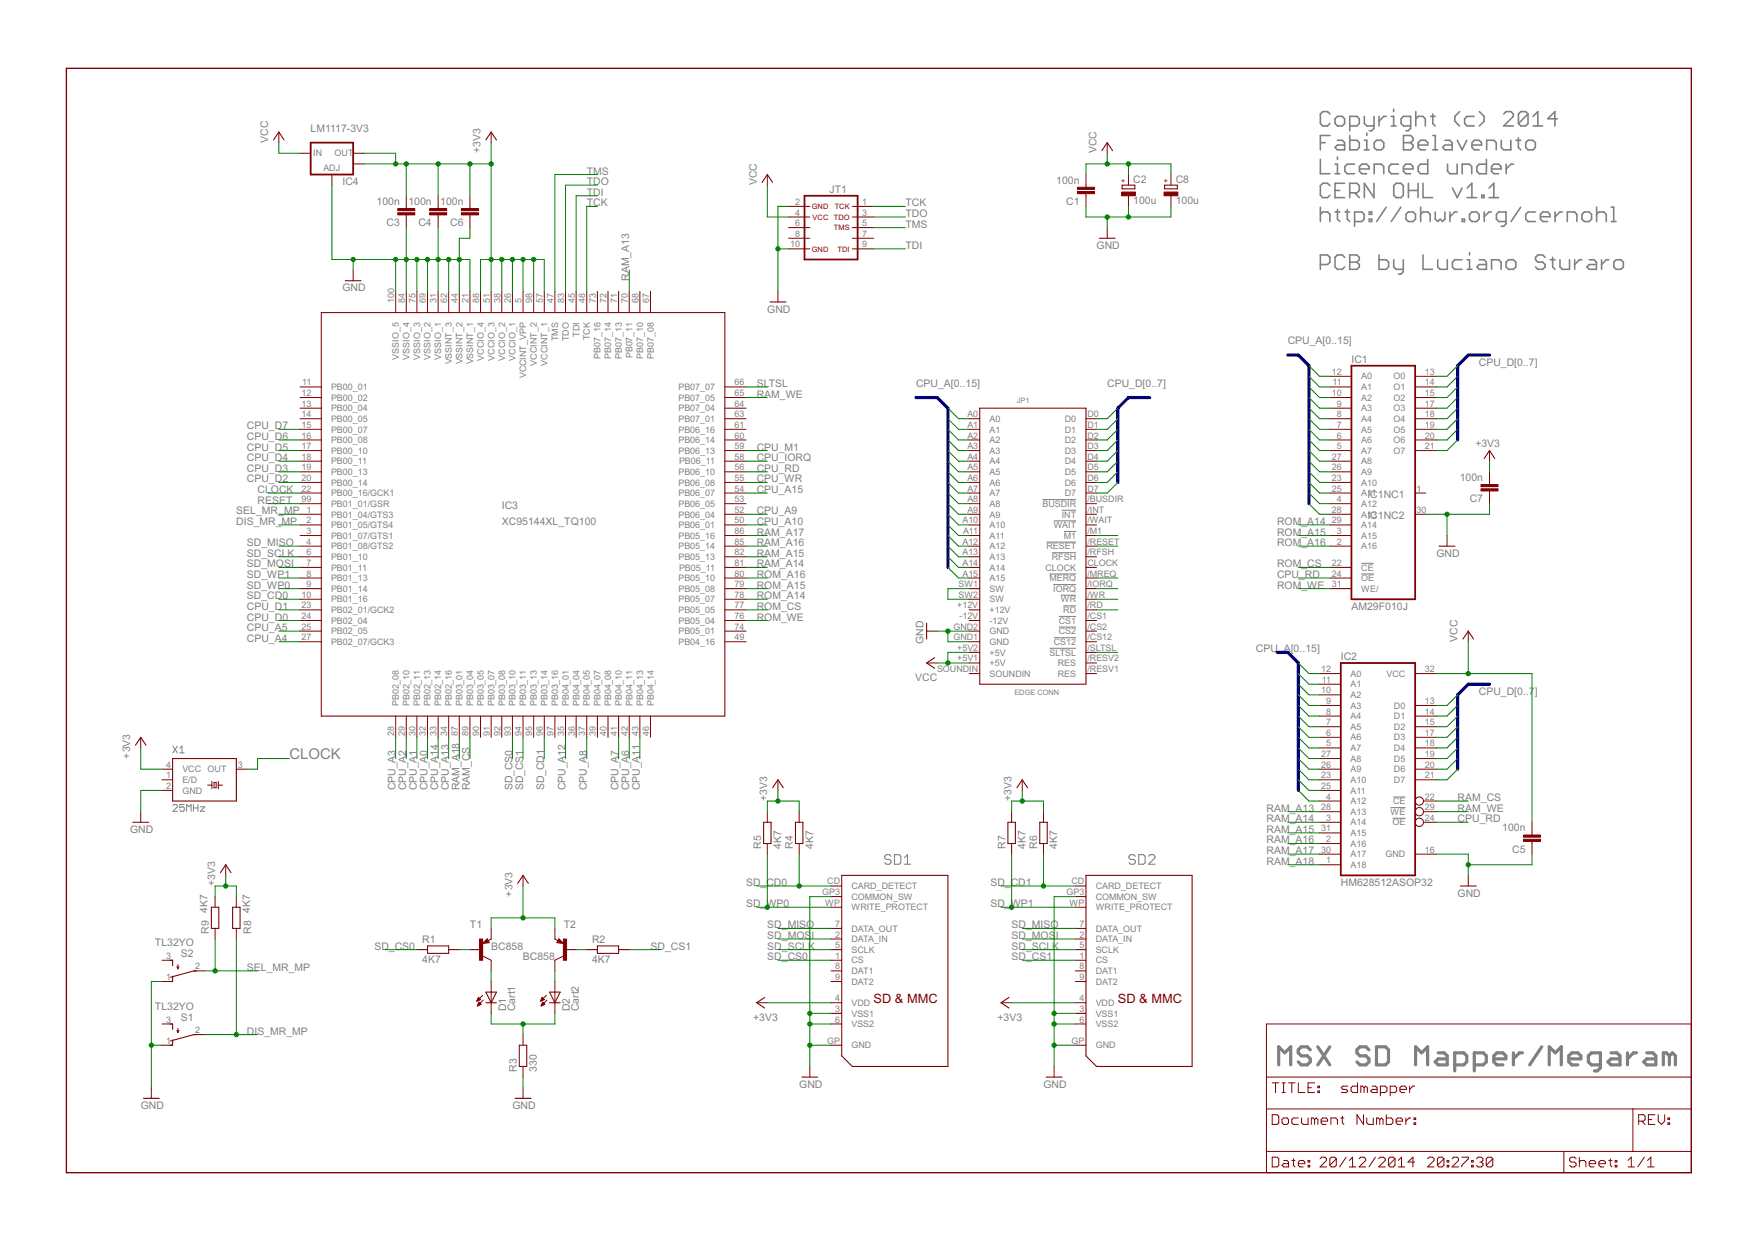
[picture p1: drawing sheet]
<svg xmlns="http://www.w3.org/2000/svg" width="420mm" height="297mm" viewBox="0 0 420 297" stroke-linecap="round" stroke-linejoin="round" font-family="sans-serif">
<defs><g id="words">
<text font-size="4" fill="#808080" x="69.2" y="181.4">CLOCK</text>
<g font-size="3.4" fill="#800000">
<text x="208.9" y="239.8">SD &amp; MMC</text>
<text x="267.3" y="239.8">SD &amp; MMC</text>
</g>
<g font-size="2.8" fill="#808080">
<text x="64.1" y="34.1" transform="rotate(-90 64.1 34.1)">VCC</text>
<text x="74.3" y="31.6">LM1117-3V3</text>
<text x="114.9" y="36.7" transform="rotate(-90 114.9 36.7)">+3V3</text>
<text x="140.3" y="41.7">TMS</text>
<text x="262.2" y="36.7" transform="rotate(-90 262.2 36.7)">VCC</text>
<text x="81.9" y="44.3">IC4</text>
<text x="140.3" y="46.8">TDI</text>
<text x="140.3" y="44.3">TDO</text>
<text x="181" y="44.3" transform="rotate(-90 181 44.3)">VCC</text>
<text x="198.4" y="46.1">JT1</text>
<text x="252.6" y="43.9">100n</text>
<text x="271" y="43.8">C2</text>
<text x="281.1" y="43.8">C8</text>
<text x="90" y="49">100n</text>
<text x="97.7" y="49">100n</text>
<text x="105.3" y="49">100n</text>
<text x="140.3" y="49.4">TCK</text>
<text x="216.5" y="49.4">TCK</text>
<text x="216.5" y="51.9">TDO</text>
<text x="255" y="49">C1</text>
<text x="271" y="48.9">100u</text>
<text x="281.1" y="48.9">100u</text>
<text x="92.4" y="54.1">C3</text>
<text x="100" y="54.1">C4</text>
<text x="107.7" y="54.1">C6</text>
<text x="216.5" y="54.4">TMS</text>
<text x="216.5" y="59.5">TDI</text>
<text x="262.2" y="59.5">GND</text>
<text x="81.9" y="69.7">GND</text>
<text x="150.5" y="67.1" transform="rotate(-90 150.5 67.1)">RAM_A13</text>
<text x="183.5" y="74.8">GND</text>
<text x="307.9" y="82.4">CPU_A[0..15]</text>
<text x="323.2" y="86.8">IC1</text>
<text x="353.7" y="87.5">CPU_D[0..7]</text>
<text x="181" y="92.5">SLTSL</text>
<text x="181" y="95.1">RAM_WE</text>
<text x="219.1" y="92.5">CPU_A[0..15]</text>
<text x="264.8" y="92.5">CPU_D[0..7]</text>
<text x="59" y="107.8">CPU_D5</text>
<text x="59" y="105.2">CPU_D6</text>
<text x="59" y="102.7">CPU_D7</text>
<text x="181" y="107.8">CPU_M1</text>
<text x="352.8" y="107">+3V3</text>
<text x="59" y="112.8">CPU_D3</text>
<text x="59" y="110.3">CPU_D4</text>
<text x="181" y="112.8">CPU_RD</text>
<text x="181" y="110.3">CPU_IORQ</text>
<text x="59" y="115.4">CPU_D2</text>
<text x="61.6" y="117.9">CLOCK</text>
<text x="181" y="117.9">CPU_A15</text>
<text x="181" y="115.4">CPU_WR</text>
<text x="327" y="119.1">IC1NC1</text>
<text x="349.1" y="115">100n</text>
<text x="56.5" y="125.5">DIS_MR_MP</text>
<text x="56.5" y="123">SEL_MR_MP</text>
<text x="61.6" y="120.5">RESET</text>
<text x="120" y="125.5">XC95144XL_TQ100</text>
<text x="120" y="121.7">IC3</text>
<text x="181" y="123">CPU_A9</text>
<text x="181" y="125.5">CPU_A10</text>
<text x="305.4" y="125.5">ROM_A14</text>
<text x="327" y="124.1">IC1NC2</text>
<text x="351.5" y="120.1">C7</text>
<text x="59" y="130.6">SD_MISO</text>
<text x="181" y="130.6">RAM_A16</text>
<text x="181" y="128.1">RAM_A17</text>
<text x="305.4" y="128.1">ROM_A15</text>
<text x="305.4" y="130.6">ROM_A16</text>
<text x="59" y="133.2">SD_SCLK</text>
<text x="59" y="135.7">SD_MOSI</text>
<text x="181" y="135.7">RAM_A14</text>
<text x="181" y="133.2">RAM_A15</text>
<text x="305.4" y="135.7">ROM_CS</text>
<text x="343.5" y="133.2">GND</text>
<text x="59" y="143.3">SD_CD0</text>
<text x="59" y="138.2">SD_WP1</text>
<text x="59" y="140.8">SD_WP0</text>
<text x="181" y="143.3">ROM_A14</text>
<text x="181" y="140.8">ROM_A15</text>
<text x="181" y="138.2">ROM_A16</text>
<text x="305.4" y="138.2">CPU_RD</text>
<text x="305.4" y="140.8">ROM_WE</text>
<text x="59" y="148.4">CPU_D0</text>
<text x="59" y="145.9">CPU_D1</text>
<text x="181" y="145.9">ROM_CS</text>
<text x="181" y="148.4">ROM_WE</text>
<text x="323.2" y="145.9">AM29F010J</text>
<text x="59" y="153.5">CPU_A4</text>
<text x="59" y="150.9">CPU_A5</text>
<text x="220.8" y="153.9" transform="rotate(-90 220.8 153.9)">GND</text>
<text x="348.6" y="153.5" transform="rotate(-90 348.6 153.5)">VCC</text>
<text x="300.3" y="156">CPU_A[0..15]</text>
<text x="320.6" y="157.9">IC2</text>
<text x="218.9" y="162.9">VCC</text>
<text x="353.7" y="166.2">CPU_D[0..7</text>
<text x="367" y="166.2">]</text>
<text x="31.1" y="181.4" transform="rotate(-90 31.1 181.4)">+3V3</text>
<text x="94.6" y="189" transform="rotate(-90 94.6 189)">CPU_A3</text>
<text x="97.1" y="189" transform="rotate(-90 97.1 189)">CPU_A2</text>
<text x="99.7" y="189" transform="rotate(-90 99.7 189)">CPU_A1</text>
<text x="102.2" y="189" transform="rotate(-90 102.2 189)">CPU_A0</text>
<text x="104.8" y="189" transform="rotate(-90 104.8 189)">CPU_A14</text>
<text x="107.3" y="189" transform="rotate(-90 107.3 189)">CPU_A13</text>
<text x="109.8" y="189" transform="rotate(-90 109.8 189)">RAM_A18</text>
<text x="112.4" y="189" transform="rotate(-90 112.4 189)">RAM_CS</text>
<text x="122.5" y="189" transform="rotate(-90 122.5 189)">SD_CS0</text>
<text x="125.1" y="189" transform="rotate(-90 125.1 189)">SD_CS1</text>
<text x="130.2" y="189" transform="rotate(-90 130.2 189)">SD_CD1</text>
<text x="135.2" y="189" transform="rotate(-90 135.2 189)">CPU_A12</text>
<text x="140.3" y="189" transform="rotate(-90 140.3 189)">CPU_A8</text>
<text x="147.9" y="189" transform="rotate(-90 147.9 189)">CPU_A7</text>
<text x="150.5" y="189" transform="rotate(-90 150.5 189)">CPU_A6</text>
<text x="153" y="189" transform="rotate(-90 153 189)">CPU_A11</text>
<text x="183.5" y="191.6" transform="rotate(-90 183.5 191.6)">+3V3</text>
<text x="241.9" y="191.6" transform="rotate(-90 241.9 191.6)">+3V3</text>
<text x="348.6" y="191.6">RAM_CS</text>
<text x="302.9" y="196.7">RAM_A14</text>
<text x="302.9" y="194.1">RAM_A13</text>
<text x="348.6" y="196.7">CPU_RD</text>
<text x="348.6" y="194.1">RAM_WE</text>
<text x="31.1" y="199.2">GND</text>
<text x="182" y="203" transform="rotate(-90 182 203)">R5</text>
<text x="186.8" y="203" transform="rotate(-90 186.8 203)">4K7</text>
<text x="189.6" y="203" transform="rotate(-90 189.6 203)">R4</text>
<text x="194.4" y="203" transform="rotate(-90 194.4 203)">4K7</text>
<text x="240.4" y="203" transform="rotate(-90 240.4 203)">R7</text>
<text x="245.2" y="203" transform="rotate(-90 245.2 203)">4K7</text>
<text x="248" y="203" transform="rotate(-90 248 203)">R6</text>
<text x="252.8" y="203" transform="rotate(-90 252.8 203)">4K7</text>
<text x="302.9" y="199.2">RAM_A15</text>
<text x="302.9" y="201.7">RAM_A16</text>
<text x="359.2" y="198.8">100n</text>
<text x="361.6" y="203.9">C5</text>
<text x="302.9" y="204.3">RAM_A17</text>
<text x="302.9" y="206.8">RAM_A18</text>
<text x="51.4" y="211.9" transform="rotate(-90 51.4 211.9)">+3V3</text>
<text x="122.5" y="214.4" transform="rotate(-90 122.5 214.4)">+3V3</text>
<text x="178.4" y="211.9">SD_CD0</text>
<text x="236.8" y="211.9">SD_CD1</text>
<text x="320.6" y="211.9">HM628512ASOP32</text>
<text x="348.6" y="214.4">GND</text>
<text x="49.7" y="218.2" transform="rotate(-90 49.7 218.2)">4K7</text>
<text x="59.8" y="218.2" transform="rotate(-90 59.8 218.2)">4K7</text>
<text x="178.4" y="217">SD_WP0</text>
<text x="236.8" y="217">SD_WP1</text>
<text x="37" y="226.4">TL32YO</text>
<text x="49.9" y="223.3" transform="rotate(-90 49.9 223.3)">R9</text>
<text x="60.1" y="223.3" transform="rotate(-90 60.1 223.3)">R8</text>
<text x="89.5" y="227.1">SD_CS0</text>
<text x="101" y="225.6">R1</text>
<text x="112.4" y="222">T1</text>
<text x="117.5" y="227.1">BC858</text>
<text x="134.8" y="222">T2</text>
<text x="141.6" y="225.6">R2</text>
<text x="155.6" y="227.1">SD_CS1</text>
<text x="183.5" y="227.1">SD_SCLK</text>
<text x="183.5" y="222">SD_MISO</text>
<text x="183.5" y="224.6">SD_MOS</text>
<text x="194.1" y="224.6">I</text>
<text x="241.9" y="227.1">SD_SCLK</text>
<text x="241.9" y="222">SD_MISO</text>
<text x="241.9" y="224.6">SD_MOS</text>
<text x="252.5" y="224.6">I</text>
<text x="43.3" y="228.9">S2</text>
<text x="59" y="232.2">SEL_MR_MP</text>
<text x="101" y="230.4">4K7</text>
<text x="125" y="229.7">BC858</text>
<text x="141.6" y="230.4">4K7</text>
<text x="183.5" y="229.7">SD_CS0</text>
<text x="241.9" y="229.7">SD_CS1</text>
<text x="37" y="241.6">TL32YO</text>
<text x="43.3" y="244.1">S1</text>
<text x="121" y="241.9" transform="rotate(-90 121 241.9)">D1</text>
<text x="123.2" y="241.9" transform="rotate(-90 123.2 241.9)">Cart1</text>
<text x="136.3" y="241.9" transform="rotate(-90 136.3 241.9)">D2</text>
<text x="138.4" y="241.9" transform="rotate(-90 138.4 241.9)">Cart2</text>
<text x="180.1" y="244.1">+3V3</text>
<text x="238.5" y="244.1">+3V3</text>
<text x="59" y="247.4">DIS_MR_MP</text>
<text x="123.6" y="256.3" transform="rotate(-90 123.6 256.3)">R3</text>
<text x="128.4" y="256.3" transform="rotate(-90 128.4 256.3)">330</text>
<text x="191.1" y="260.1">GND</text>
<text x="249.5" y="260.1">GND</text>
<text x="33.7" y="265.2">GND</text>
<text x="122.5" y="265.2">GND</text>
</g>
<g font-size="2.4" fill="#808080">
<text x="74.9" y="37.3">IN</text>
<text x="77.3" y="41">ADJ</text>
<text x="80" y="37.3">OUT</text>
<text x="190.1" y="51.5">4</text>
<text x="190.1" y="49">2</text>
<text x="206.1" y="51.5">3</text>
<text x="206.1" y="49">1</text>
<text x="188.9" y="59.2">10</text>
<text x="190.1" y="56.6">8</text>
<text x="190.1" y="54.1">6</text>
<text x="206.1" y="59.2">9</text>
<text x="206.1" y="56.6">7</text>
<text x="206.1" y="54.1">5</text>
<text x="94.3" y="72.4" transform="rotate(-90 94.3 72.4)">100</text>
<text x="96.8" y="72.4" transform="rotate(-90 96.8 72.4)">84</text>
<text x="99.3" y="72.4" transform="rotate(-90 99.3 72.4)">75</text>
<text x="101.9" y="72.4" transform="rotate(-90 101.9 72.4)">69</text>
<text x="104.4" y="72.4" transform="rotate(-90 104.4 72.4)">31</text>
<text x="106.9" y="72.4" transform="rotate(-90 106.9 72.4)">62</text>
<text x="109.5" y="72.4" transform="rotate(-90 109.5 72.4)">44</text>
<text x="112" y="72.4" transform="rotate(-90 112 72.4)">21</text>
<text x="114.6" y="72.4" transform="rotate(-90 114.6 72.4)">88</text>
<text x="117.1" y="72.4" transform="rotate(-90 117.1 72.4)">51</text>
<text x="119.6" y="72.4" transform="rotate(-90 119.6 72.4)">38</text>
<text x="122.2" y="72.4" transform="rotate(-90 122.2 72.4)">26</text>
<text x="124.7" y="72.4" transform="rotate(-90 124.7 72.4)">5</text>
<text x="127.3" y="72.4" transform="rotate(-90 127.3 72.4)">98</text>
<text x="129.8" y="72.4" transform="rotate(-90 129.8 72.4)">57</text>
<text x="132.3" y="72.4" transform="rotate(-90 132.3 72.4)">47</text>
<text x="134.9" y="72.4" transform="rotate(-90 134.9 72.4)">83</text>
<text x="137.4" y="72.4" transform="rotate(-90 137.4 72.4)">45</text>
<text x="140" y="72.4" transform="rotate(-90 140 72.4)">48</text>
<text x="142.5" y="72.4" transform="rotate(-90 142.5 72.4)">73</text>
<text x="145" y="72.4" transform="rotate(-90 145 72.4)">72</text>
<text x="147.6" y="72.4" transform="rotate(-90 147.6 72.4)">71</text>
<text x="150.1" y="72.4" transform="rotate(-90 150.1 72.4)">70</text>
<text x="152.7" y="72.4" transform="rotate(-90 152.7 72.4)">68</text>
<text x="155.2" y="72.4" transform="rotate(-90 155.2 72.4)">67</text>
<text x="133.5" y="81.6" transform="rotate(-90 133.5 81.6)">TMS</text>
<text x="136" y="81.6" transform="rotate(-90 136 81.6)">TDO</text>
<text x="138.5" y="80.5" transform="rotate(-90 138.5 80.5)">TDI</text>
<text x="141.1" y="81.4" transform="rotate(-90 141.1 81.4)">TCK</text>
<text x="95.4" y="86" transform="rotate(-90 95.4 86)">VSSIO_5</text>
<text x="97.9" y="86" transform="rotate(-90 97.9 86)">VSSIO_4</text>
<text x="100.4" y="86" transform="rotate(-90 100.4 86)">VSSIO_3</text>
<text x="103" y="86" transform="rotate(-90 103 86)">VSSIO_2</text>
<text x="105.5" y="86" transform="rotate(-90 105.5 86)">VSSIO_1</text>
<text x="108.1" y="87.2" transform="rotate(-90 108.1 87.2)">VSSINT_3</text>
<text x="110.6" y="87.2" transform="rotate(-90 110.6 87.2)">VSSINT_2</text>
<text x="113.1" y="87.2" transform="rotate(-90 113.1 87.2)">VSSINT_1</text>
<text x="115.7" y="86.2" transform="rotate(-90 115.7 86.2)">VCCIO_4</text>
<text x="118.2" y="86.2" transform="rotate(-90 118.2 86.2)">VCCIO_3</text>
<text x="120.8" y="86.2" transform="rotate(-90 120.8 86.2)">VCCIO_2</text>
<text x="123.3" y="86.2" transform="rotate(-90 123.3 86.2)">VCCIO_1</text>
<text x="128.4" y="87.4" transform="rotate(-90 128.4 87.4)">VCCINT_2</text>
<text x="130.9" y="87.4" transform="rotate(-90 130.9 87.4)">VCCINT_1</text>
<text x="143.6" y="85.9" transform="rotate(-90 143.6 85.9)">PB07_16</text>
<text x="146.2" y="85.9" transform="rotate(-90 146.2 85.9)">PB07_14</text>
<text x="148.7" y="85.9" transform="rotate(-90 148.7 85.9)">PB07_13</text>
<text x="151.2" y="85.7" transform="rotate(-90 151.2 85.7)">PB07_11</text>
<text x="153.8" y="85.9" transform="rotate(-90 153.8 85.9)">PB07_10</text>
<text x="156.3" y="85.9" transform="rotate(-90 156.3 85.9)">PB07_08</text>
<text x="318.5" y="89.6">12</text>
<text x="340.8" y="89.6">13</text>
<text x="72.1" y="94.7">12</text>
<text x="72.3" y="92.2">11</text>
<text x="79.2" y="93.3">PB00_01</text>
<text x="79.2" y="95.8">PB00_02</text>
<text x="125.8" y="90.5" transform="rotate(-90 125.8 90.5)">VCCINT_VPP</text>
<text x="162.2" y="95.8">PB07_05</text>
<text x="162.2" y="93.3">PB07_07</text>
<text x="175.7" y="94.7">65</text>
<text x="175.7" y="92.2">66</text>
<text x="318.5" y="94.7">10</text>
<text x="318.6" y="92.2">11</text>
<text x="325.5" y="95.8">A2</text>
<text x="325.5" y="93.3">A1</text>
<text x="325.5" y="90.8">A0</text>
<text x="333.2" y="90.8">O0</text>
<text x="333.2" y="93.3">O1</text>
<text x="333.2" y="95.8">O2</text>
<text x="340.8" y="92.2">14</text>
<text x="340.8" y="94.7">15</text>
<text x="72.1" y="97.3">13</text>
<text x="72.1" y="99.8">14</text>
<text x="79.2" y="98.4">PB00_04</text>
<text x="79.2" y="100.9">PB00_05</text>
<text x="162.2" y="100.9">PB07_01</text>
<text x="162.2" y="98.4">PB07_04</text>
<text x="175.7" y="99.8">63</text>
<text x="175.7" y="97.3">64</text>
<text x="231.3" y="99.8">A0</text>
<text x="236.6" y="100.9">A0</text>
<text x="254.6" y="100.9">D0</text>
<text x="260" y="99.8">D0</text>
<text x="319.7" y="99.8">8</text>
<text x="319.7" y="97.3">9</text>
<text x="325.5" y="100.9">A4</text>
<text x="325.5" y="98.4">A3</text>
<text x="333.2" y="98.4">O3</text>
<text x="333.2" y="100.9">O4</text>
<text x="340.8" y="97.3">17</text>
<text x="340.8" y="99.8">18</text>
<text x="72.1" y="102.3">15</text>
<text x="72.1" y="104.9">16</text>
<text x="72.1" y="107.4">17</text>
<text x="79.2" y="103.5">PB00_07</text>
<text x="79.2" y="106">PB00_08</text>
<text x="162.2" y="106">PB06_14</text>
<text x="162.2" y="103.5">PB06_16</text>
<text x="175.7" y="107.4">59</text>
<text x="175.7" y="104.9">60</text>
<text x="175.7" y="102.3">61</text>
<text x="231.3" y="102.3">A1</text>
<text x="231.3" y="107.4">A3</text>
<text x="231.3" y="104.9">A2</text>
<text x="236.6" y="103.5">A1</text>
<text x="236.6" y="106">A2</text>
<text x="254.6" y="103.5">D1</text>
<text x="254.6" y="106">D2</text>
<text x="260" y="102.3">D1</text>
<text x="260" y="107.4">D3</text>
<text x="260" y="104.9">D2</text>
<text x="319.7" y="107.4">5</text>
<text x="319.7" y="104.9">6</text>
<text x="319.7" y="102.3">7</text>
<text x="325.5" y="106">A6</text>
<text x="325.5" y="103.5">A5</text>
<text x="333.2" y="103.5">O5</text>
<text x="333.2" y="106">O6</text>
<text x="340.8" y="102.3">19</text>
<text x="340.8" y="104.9">20</text>
<text x="340.8" y="107.4">21</text>
<text x="72.1" y="110">18</text>
<text x="72.1" y="112.5">19</text>
<text x="79.2" y="108.5">PB00_10</text>
<text x="79.2" y="111.1">PB00_11</text>
<text x="79.2" y="113.6">PB00_13</text>
<text x="162.2" y="113.6">PB06_10</text>
<text x="162.2" y="108.5">PB06_13</text>
<text x="162.4" y="111.1">PB06_11</text>
<text x="175.7" y="112.5">56</text>
<text x="175.7" y="110">58</text>
<text x="231.3" y="112.5">A5</text>
<text x="231.3" y="110">A4</text>
<text x="236.6" y="108.5">A3</text>
<text x="236.6" y="113.6">A5</text>
<text x="236.6" y="111.1">A4</text>
<text x="254.6" y="108.5">D3</text>
<text x="254.6" y="113.6">D5</text>
<text x="254.6" y="111.1">D4</text>
<text x="260" y="112.5">D5</text>
<text x="260" y="110">D4</text>
<text x="318.5" y="112.5">26</text>
<text x="318.5" y="110">27</text>
<text x="325.5" y="108.5">A7</text>
<text x="325.5" y="113.6">A9</text>
<text x="325.5" y="111.1">A8</text>
<text x="333.2" y="108.5">O7</text>
<text x="72.1" y="115">20</text>
<text x="72.1" y="117.6">22</text>
<text x="79.2" y="116.1">PB00_14</text>
<text x="79.2" y="118.7">PB00_16/GCK1</text>
<text x="162.2" y="118.7">PB06_07</text>
<text x="162.2" y="116.1">PB06_08</text>
<text x="175.7" y="117.6">54</text>
<text x="175.7" y="115">55</text>
<text x="231.3" y="117.6">A7</text>
<text x="231.3" y="115">A6</text>
<text x="236.6" y="118.7">A7</text>
<text x="236.6" y="116.1">A6</text>
<text x="254.6" y="118.7">D7</text>
<text x="254.6" y="116.1">D6</text>
<text x="260" y="117.6">D7</text>
<text x="260" y="115">D6</text>
<text x="318.5" y="115">23</text>
<text x="318.5" y="117.6">25</text>
<text x="325.5" y="116.1">A10</text>
<text x="325.5" y="118.7">A11</text>
<text x="338.8" y="117.6">1</text>
<text x="72.1" y="120.1">99</text>
<text x="73.3" y="122.7">1</text>
<text x="73.3" y="125.2">2</text>
<text x="79.2" y="121.2">PB01_01/GSR</text>
<text x="79.2" y="123.8">PB01_04/GTS3</text>
<text x="162.2" y="123.8">PB06_04</text>
<text x="162.2" y="121.2">PB06_05</text>
<text x="175.7" y="125.2">50</text>
<text x="175.7" y="122.7">52</text>
<text x="175.7" y="120.1">53</text>
<text x="230.1" y="125.2">A10</text>
<text x="231.3" y="122.7">A9</text>
<text x="231.3" y="120.1">A8</text>
<text x="236.6" y="123.8">A9</text>
<text x="236.6" y="121.2">A8</text>
<text x="249.3" y="121.2">BUSDIR</text>
<text x="253.9" y="123.8">INT</text>
<text x="260" y="125.2">/WAIT</text>
<text x="260" y="122.7">/INT</text>
<text x="260" y="120.1">/BUSDIR</text>
<text x="318.5" y="122.7">28</text>
<text x="318.5" y="125.2">29</text>
<text x="319.7" y="120.1">4</text>
<text x="325.5" y="121.2">A12</text>
<text x="325.5" y="123.8">A13</text>
<text x="338.8" y="122.7">30</text>
<text x="73.3" y="127.7">3</text>
<text x="73.3" y="130.3">4</text>
<text x="79.2" y="126.3">PB01_05/GTS4</text>
<text x="79.2" y="128.8">PB01_07/GTS1</text>
<text x="79.2" y="131.4">PB01_08/GTS2</text>
<text x="162.2" y="131.4">PB05_14</text>
<text x="162.2" y="128.8">PB05_16</text>
<text x="162.2" y="126.3">PB06_01</text>
<text x="175.7" y="130.3">85</text>
<text x="175.7" y="127.7">86</text>
<text x="230.1" y="130.3">A12</text>
<text x="230.3" y="127.7">A11</text>
<text x="236.6" y="128.8">A11</text>
<text x="236.6" y="126.3">A10</text>
<text x="236.6" y="131.4">A12</text>
<text x="250.2" y="131.4">RESET</text>
<text x="252" y="126.3">WAIT</text>
<text x="254.4" y="128.8">M1</text>
<text x="260" y="127.7">/M1</text>
<text x="260" y="130.3">/RESET</text>
<text x="319.7" y="127.7">3</text>
<text x="319.7" y="130.3">2</text>
<text x="325.5" y="126.3">A14</text>
<text x="325.5" y="128.8">A15</text>
<text x="325.5" y="131.4">A16</text>
<text x="73.3" y="132.8">6</text>
<text x="73.3" y="135.3">7</text>
<text x="73.3" y="137.9">8</text>
<text x="79.2" y="133.9">PB01_10</text>
<text x="79.2" y="136.5">PB01_11</text>
<text x="162.2" y="133.9">PB05_13</text>
<text x="162.4" y="136.5">PB05_11</text>
<text x="175.7" y="137.9">80</text>
<text x="175.7" y="135.3">81</text>
<text x="175.7" y="132.8">82</text>
<text x="230.1" y="137.9">A15</text>
<text x="230.1" y="135.3">A14</text>
<text x="230.1" y="132.8">A13</text>
<text x="236.6" y="136.5">A14</text>
<text x="236.6" y="133.9">A13</text>
<text x="250" y="136.5">CLOCK</text>
<text x="251.5" y="133.9">RFSH</text>
<text x="260" y="132.8">/RFSH</text>
<text x="260" y="137.9">/MREQ</text>
<text x="260" y="135.3">CLOCK</text>
<text x="318.5" y="135.3">22</text>
<text x="318.5" y="137.9">24</text>
<text x="325.5" y="136.5">CE</text>
<text x="72.1" y="143">10</text>
<text x="73.3" y="140.4">9</text>
<text x="79.2" y="139">PB01_13</text>
<text x="79.2" y="141.5">PB01_14</text>
<text x="162.2" y="141.5">PB05_08</text>
<text x="162.2" y="139">PB05_10</text>
<text x="175.7" y="143">78</text>
<text x="175.7" y="140.4">79</text>
<text x="229.2" y="140.4">SW1</text>
<text x="229.2" y="143">SW2</text>
<text x="236.6" y="139">A15</text>
<text x="236.6" y="141.5">SW</text>
<text x="251" y="139">MERQ</text>
<text x="251.9" y="141.5">IORQ</text>
<text x="260" y="140.4">/IORQ</text>
<text x="260" y="143">/WR</text>
<text x="318.5" y="140.4">31</text>
<text x="325.5" y="141.5">WE/</text>
<text x="325.5" y="139">OE</text>
<text x="72.1" y="145.5">23</text>
<text x="72.1" y="148">24</text>
<text x="79.2" y="144.1">PB01_16</text>
<text x="79.2" y="146.6">PB02_01/GCK2</text>
<text x="79.2" y="149.2">PB02_04</text>
<text x="162.2" y="149.2">PB05_04</text>
<text x="162.2" y="146.6">PB05_05</text>
<text x="162.2" y="144.1">PB05_07</text>
<text x="175.7" y="148">76</text>
<text x="175.7" y="145.5">77</text>
<text x="228.9" y="145.5">+12V</text>
<text x="229.4" y="148">-12V</text>
<text x="236.6" y="144.1">SW</text>
<text x="236.6" y="146.6">+12V</text>
<text x="236.6" y="149.2">-12V</text>
<text x="253.2" y="149.2">CS1</text>
<text x="253.7" y="144.1">WR</text>
<text x="254.3" y="146.6">RD</text>
<text x="260" y="148">/CS1</text>
<text x="260" y="145.5">/RD</text>
<text x="72.1" y="150.6">25</text>
<text x="72.1" y="153.1">27</text>
<text x="79.2" y="151.7">PB02_05</text>
<text x="79.2" y="154.2">PB02_07/GCK3</text>
<text x="162.2" y="154.2">PB04_16</text>
<text x="162.2" y="151.7">PB05_01</text>
<text x="175.7" y="153.1">49</text>
<text x="175.7" y="150.6">74</text>
<text x="228" y="150.6">GND2</text>
<text x="228" y="153.1">GND1</text>
<text x="228.9" y="155.7">+5V2</text>
<text x="236.6" y="151.7">GND</text>
<text x="236.6" y="154.2">GND</text>
<text x="252" y="154.2">CS12</text>
<text x="253.2" y="151.7">CS2</text>
<text x="260" y="150.6">/CS2</text>
<text x="260" y="153.1">/CS12</text>
<text x="260" y="155.7">/SLTSL</text>
<text x="224.1" y="160.7">SOUNDIN</text>
<text x="228.9" y="158.2">+5V1</text>
<text x="236.6" y="156.8">+5V</text>
<text x="236.6" y="159.3">+5V</text>
<text x="236.6" y="161.9">SOUNDIN</text>
<text x="251" y="156.8">SLTSL</text>
<text x="253" y="159.3">RES</text>
<text x="253" y="161.9">RES</text>
<text x="260" y="158.2">/RESV2</text>
<text x="260" y="160.7">/RESV1</text>
<text x="315.9" y="160.7">12</text>
<text x="323" y="161.9">A0</text>
<text x="331.6" y="161.9">VCC</text>
<text x="340.8" y="160.7">32</text>
<text x="315.9" y="165.8">10</text>
<text x="316.1" y="163.3">11</text>
<text x="323" y="164.4">A1</text>
<text x="323" y="166.9">A2</text>
<text x="95.4" y="168.9" transform="rotate(-90 95.4 168.9)">PB02_08</text>
<text x="97.9" y="168.9" transform="rotate(-90 97.9 168.9)">PB02_10</text>
<text x="100.4" y="168.9" transform="rotate(-90 100.4 168.9)">PB02_11</text>
<text x="103" y="168.9" transform="rotate(-90 103 168.9)">PB02_13</text>
<text x="105.5" y="168.9" transform="rotate(-90 105.5 168.9)">PB02_14</text>
<text x="108.1" y="168.9" transform="rotate(-90 108.1 168.9)">PB02_16</text>
<text x="110.6" y="168.9" transform="rotate(-90 110.6 168.9)">PB03_01</text>
<text x="113.1" y="168.9" transform="rotate(-90 113.1 168.9)">PB03_04</text>
<text x="115.7" y="168.9" transform="rotate(-90 115.7 168.9)">PB03_05</text>
<text x="118.2" y="168.9" transform="rotate(-90 118.2 168.9)">PB03_07</text>
<text x="120.8" y="168.9" transform="rotate(-90 120.8 168.9)">PB03_08</text>
<text x="123.3" y="168.9" transform="rotate(-90 123.3 168.9)">PB03_10</text>
<text x="125.8" y="168.9" transform="rotate(-90 125.8 168.9)">PB03_11</text>
<text x="128.4" y="168.9" transform="rotate(-90 128.4 168.9)">PB03_13</text>
<text x="130.9" y="168.9" transform="rotate(-90 130.9 168.9)">PB03_14</text>
<text x="133.5" y="168.9" transform="rotate(-90 133.5 168.9)">PB03_16</text>
<text x="136" y="168.9" transform="rotate(-90 136 168.9)">PB04_01</text>
<text x="138.5" y="168.9" transform="rotate(-90 138.5 168.9)">PB04_04</text>
<text x="141.1" y="168.9" transform="rotate(-90 141.1 168.9)">PB04_05</text>
<text x="143.6" y="168.9" transform="rotate(-90 143.6 168.9)">PB04_07</text>
<text x="146.2" y="168.9" transform="rotate(-90 146.2 168.9)">PB04_08</text>
<text x="148.7" y="168.9" transform="rotate(-90 148.7 168.9)">PB04_10</text>
<text x="151.2" y="168.9" transform="rotate(-90 151.2 168.9)">PB04_11</text>
<text x="153.8" y="168.9" transform="rotate(-90 153.8 168.9)">PB04_13</text>
<text x="156.3" y="168.9" transform="rotate(-90 156.3 168.9)">PB04_14</text>
<text x="317.1" y="168.4">9</text>
<text x="317.1" y="170.9">8</text>
<text x="317.1" y="173.4">7</text>
<text x="323" y="169.5">A3</text>
<text x="323" y="172">A4</text>
<text x="333.3" y="169.5">D0</text>
<text x="333.3" y="172">D1</text>
<text x="340.8" y="168.4">13</text>
<text x="340.8" y="170.9">14</text>
<text x="340.8" y="173.4">15</text>
<text x="94.3" y="176" transform="rotate(-90 94.3 176)">28</text>
<text x="96.8" y="176" transform="rotate(-90 96.8 176)">29</text>
<text x="99.3" y="176" transform="rotate(-90 99.3 176)">30</text>
<text x="101.9" y="176" transform="rotate(-90 101.9 176)">32</text>
<text x="104.4" y="176" transform="rotate(-90 104.4 176)">33</text>
<text x="106.9" y="176" transform="rotate(-90 106.9 176)">34</text>
<text x="109.5" y="176" transform="rotate(-90 109.5 176)">87</text>
<text x="112" y="176" transform="rotate(-90 112 176)">89</text>
<text x="114.6" y="176" transform="rotate(-90 114.6 176)">90</text>
<text x="117.1" y="176" transform="rotate(-90 117.1 176)">91</text>
<text x="119.6" y="176" transform="rotate(-90 119.6 176)">92</text>
<text x="122.2" y="176" transform="rotate(-90 122.2 176)">93</text>
<text x="124.7" y="176" transform="rotate(-90 124.7 176)">94</text>
<text x="127.3" y="176" transform="rotate(-90 127.3 176)">95</text>
<text x="129.8" y="176" transform="rotate(-90 129.8 176)">96</text>
<text x="132.3" y="176" transform="rotate(-90 132.3 176)">97</text>
<text x="134.9" y="176" transform="rotate(-90 134.9 176)">35</text>
<text x="137.4" y="176" transform="rotate(-90 137.4 176)">36</text>
<text x="140" y="176" transform="rotate(-90 140 176)">37</text>
<text x="142.5" y="176" transform="rotate(-90 142.5 176)">39</text>
<text x="145" y="176" transform="rotate(-90 145 176)">40</text>
<text x="147.6" y="176" transform="rotate(-90 147.6 176)">41</text>
<text x="150.1" y="176" transform="rotate(-90 150.1 176)">42</text>
<text x="152.7" y="176" transform="rotate(-90 152.7 176)">43</text>
<text x="155.2" y="176" transform="rotate(-90 155.2 176)">46</text>
<text x="317.1" y="176">6</text>
<text x="317.1" y="178.5">5</text>
<text x="323" y="174.6">A5</text>
<text x="323" y="177.1">A6</text>
<text x="323" y="179.6">A7</text>
<text x="333.3" y="174.6">D2</text>
<text x="333.3" y="177.1">D3</text>
<text x="333.3" y="179.6">D4</text>
<text x="340.8" y="176">17</text>
<text x="340.8" y="178.5">18</text>
<text x="39.7" y="183.6">4</text>
<text x="43.6" y="184.7">VCC OUT</text>
<text x="56.9" y="183.6">3</text>
<text x="315.9" y="181.1">27</text>
<text x="315.9" y="183.6">26</text>
<text x="323" y="182.2">A8</text>
<text x="323" y="184.7">A9</text>
<text x="333.3" y="182.2">D5</text>
<text x="333.3" y="184.7">D6</text>
<text x="340.8" y="181.1">19</text>
<text x="340.8" y="183.6">20</text>
<text x="39.7" y="186.1">1</text>
<text x="39.7" y="188.7">2</text>
<text x="43.6" y="187.3">E/D</text>
<text x="43.6" y="189.8">GND</text>
<text x="315.9" y="186.1">23</text>
<text x="315.9" y="188.7">25</text>
<text x="317.1" y="191.2">4</text>
<text x="323" y="187.3">A10</text>
<text x="323" y="189.8">A11</text>
<text x="333.3" y="187.3">D7</text>
<text x="340.8" y="186.1">21</text>
<text x="340.8" y="191.2">22</text>
<text x="315.9" y="193.8">28</text>
<text x="317.1" y="196.3">3</text>
<text x="323" y="192.3">A12</text>
<text x="323" y="194.9">A13</text>
<text x="323" y="197.4">A14</text>
<text x="332.5" y="194.9">WE</text>
<text x="333" y="197.4">OE</text>
<text x="333.1" y="192.3">CE</text>
<text x="340.8" y="193.8">29</text>
<text x="340.8" y="196.3">24</text>
<text x="315.9" y="198.8">31</text>
<text x="315.9" y="203.9">30</text>
<text x="317.1" y="201.4">2</text>
<text x="323" y="200">A15</text>
<text x="323" y="202.5">A16</text>
<text x="340.8" y="203.9">16</text>
<text x="317.1" y="206.5">1</text>
<text x="323" y="205">A17</text>
<text x="323" y="207.6">A18</text>
<text x="331.3" y="205">GND</text>
<text x="196.6" y="214.1">GP3</text>
<text x="197.8" y="211.5">CD</text>
<text x="203.6" y="212.7">CARD_DETECT</text>
<text x="203.6" y="215.2">COMMON_SW</text>
<text x="255.1" y="214.1">GP3</text>
<text x="256.2" y="211.5">CD</text>
<text x="262" y="212.7">CARD_DETECT</text>
<text x="262" y="215.2">COMMON_SW</text>
<text x="197.4" y="216.6">WP</text>
<text x="199.7" y="221.7">7</text>
<text x="203.6" y="217.7">WRITE_PROTECT</text>
<text x="255.8" y="216.6">WP</text>
<text x="258.1" y="221.7">7</text>
<text x="262" y="217.7">WRITE_PROTECT</text>
<text x="199.7" y="224.2">2</text>
<text x="199.7" y="226.8">5</text>
<text x="203.6" y="225.3">DATA_IN</text>
<text x="203.6" y="227.9">SCLK</text>
<text x="203.6" y="222.8">DATA_OUT</text>
<text x="258.1" y="224.2">2</text>
<text x="258.1" y="226.8">5</text>
<text x="262" y="225.3">DATA_IN</text>
<text x="262" y="227.9">SCLK</text>
<text x="262" y="222.8">DATA_OUT</text>
<text x="39.7" y="229.3">3</text>
<text x="46.7" y="231.9">2</text>
<text x="199.7" y="229.3">1</text>
<text x="199.7" y="231.9">8</text>
<text x="203.6" y="230.4">CS</text>
<text x="203.6" y="233">DAT1</text>
<text x="258.1" y="229.3">1</text>
<text x="258.1" y="231.9">8</text>
<text x="262" y="230.4">CS</text>
<text x="262" y="233">DAT1</text>
<text x="39.7" y="234.4">1</text>
<text x="199.7" y="239.5">4</text>
<text x="199.7" y="234.4">9</text>
<text x="203.6" y="235.5">DAT2</text>
<text x="258.1" y="239.5">4</text>
<text x="258.1" y="234.4">9</text>
<text x="262" y="235.5">DAT2</text>
<text x="39.7" y="244.5">3</text>
<text x="199.7" y="242">3</text>
<text x="199.7" y="244.5">6</text>
<text x="203.6" y="243.1">VSS1</text>
<text x="203.6" y="240.6">VDD</text>
<text x="203.6" y="245.7">VSS2</text>
<text x="258.1" y="242">3</text>
<text x="258.1" y="244.5">6</text>
<text x="262" y="243.1">VSS1</text>
<text x="262" y="240.6">VDD</text>
<text x="262" y="245.7">VSS2</text>
<text x="39.7" y="249.6">1</text>
<text x="46.7" y="247.1">2</text>
<text x="197.8" y="249.6">GP</text>
<text x="203.6" y="250.7">GND</text>
<text x="256.2" y="249.6">GP</text>
<text x="262" y="250.7">GND</text>
</g>
<g font-size="2" fill="#800000">
<text x="269.3" y="43.9" transform="rotate(-90 269.3 43.9)">+</text>
<text x="279.4" y="43.9" transform="rotate(-90 279.4 43.9)">+</text>
<text x="194.1" y="50">GND</text>
<text x="194.3" y="52.5">VCC TDO</text>
<text x="199.6" y="50">TCK</text>
<text x="199.4" y="55.1">TMS</text>
<text x="194.1" y="60.2">GND</text>
<text x="200.3" y="60.2">TDI</text>
</g>
<g font-size="2" fill="#808080">
<text x="243.2" y="96.3">JP1</text>
<text x="242.6" y="166.2">EDGE CONN</text>
</g>
</g></defs>
<g fill="none" stroke="#808080" stroke-width=".76">
<path d="M305.8 254.7v-4.3l1.4 1.4 1.5-1.4v4.3M313.3 251.1l-.7-.7h-1.4l-.7 .7v.7l.7 .7h1.4l.7 .7v.8l-.7 .7h-1.4l-.7-.7M315.1 250.4l2.9 4.3M318 250.4l-2.9 4.3M327.4 251.1l-.8-.7h-1.4l-.7 .7v.7l.7 .7h1.4l.8 .7v.8l-.8 .7h-1.4l-.7-.7M329.2 250.4h2.1l.7 .7v2.9l-.7 .7h-2.1zM338.5 254.7v-4.3l1.5 1.4 1.4-1.4v4.3M343.9 251.8h1.5l.7 .7v2.2h-2.2l-.7-.7 .7-.8h2.2M347.9 254.7h2.1l.8-.7v-1.5l-.8-.7h-2.1v4.3M352.6 254.7h2.1l.7-.7v-1.5l-.7-.7h-2.1v4.3M357.2 253.2h2.9v-.7l-.7-.7h-1.5l-.7 .7v1.5l.7 .7h1.5M361.9 251.8v2.9"/>
<path d="M364.1 251.8h-.8l-1.4 1.4M368.7 250.4l-2.9 4.3M370.5 254.7v-4.3l1.4 1.4 1.5-1.4v4.3M375.2 253.2h2.8v-.7l-.7-.7h-1.4l-.7 .7v1.5l.7 .7h1.4M382.7 254.7h-2.1l-.8-.7v-1.5l.8-.7h2.1v3.6l-.7 .7h-.7M385.2 251.8h1.5l.7 .7v2.2h-2.2l-.7-.7 .7-.8h2.2M389.2 251.8v2.9M391.4 251.8h-.8l-1.4 1.4M393.8 251.8h1.4l.8 .7v2.2h-2.2l-.7-.7 .7-.8h2.2M399.2 252.5l-.7-.7h-.7v2.9M399.2 252.5v2.2M399.2 252.5l.7-.7 .7 .7v2.2"/>
</g>
<g fill="none" stroke="#808080" stroke-width=".38">
<path d="M315.7 38.1v3.5h2.3M315.7 34.1h1.2M318 27.3l-.5-.6h-1.2l-.6 .6v2.2l.6 .6h1.2l.5-.6M318 32.4h-2.3v3.4M319.3 28.4l.5-.6h1.2l.5 .6v1.1l-.5 .6h-1.2l-.5-.6zM319.3 39.3h.5v2.3M319.8 33.5h1.2l.5 .6v1.7h-1.7l-.5-.5 .5-.6h1.7M319.8 37.5v.6M322.8 30.1h1.7l.6-.6v-1.1l-.6-.6h-1.7v3.5M322.8 32.4v3.4h1.7l.6-.5v-1.2l-.6-.6h-1.7M323.9 39.3h-1.7l-.6 .5v1.2l.6 .6h1.7M326.3 27.8v1.7l.6 .6h1.7"/>
<path d="M326.3 33.5h.6v2.3M326.3 35.8h1.1M326.9 31.8v.6M328.6 27.8v2.9l-.6 .6h-.6M329.2 33.5h1.1l.6 .6v1.2l-.6 .5h-1.1l-.6-.5v-1.2zM329.8 27.8v2.3M331.5 27.8h-.6l-1.1 1.2M332.7 30.1h1.1M332.7 27.8h.6v2.3M333.3 26.1v.6M334.4 39.3h-1.7l-.6 .5v1.2l.6 .6h1.7M335.6 32.4h1.7l.6 .6v.5l-.6 .6 .6 .6v.6l-.6 .5h-1.7z"/>
<path d="M335.6 34.1h1.7M337.3 30.1h-1.7l-.6-.6v-1.1l.6-.6h1.7v2.9l-.5 .6h-.6M338.6 28.4l.5-.6h1.2l.5 .6v1.7M338.6 26.7v3.4M339.1 34.7h2.3v-.6l-.6-.6h-1.1l-.6 .6v1.2l.6 .5h1.1M341.4 38.1v3.5h-1.7l-.6-.6v-1.2l.6-.5h1.7M342.1 27.8h1.1M342.6 27.3v2.2l.6 .6M342.6 32.4h.6v3.4M342.6 35.8h1.2M345.5 33.5h1.2l.6 .6v1.7h-1.8l-.5-.5 .5-.6h1.8M346.2 39.3v1.7l.5 .6h1.7v-2.3"/>
<path d="M348.5 33.5l1.1 2.3 1.2-2.3M349 26.7l-1.1 1.1v1.2l1.1 1.1M352 34.7h2.3v-.6l-.6-.6h-1.1l-.6 .6v1.2l.6 .5h1.1M352.5 27.8h-1.7l-.6 .6v1.1l.6 .6h1.7M353.8 26.7l1.1 1.1v1.2l-1.1 1.1M355.5 38.1v3.5h-1.8l-.5-.6v-1.2l.5-.5h1.8M355.5 35.8v-2.3h1.7l.6 .6v1.7M359 33.5v1.8l.6 .5h1.7v-2.3M359.6 27.3l.6-.6h1.1l.6 .6v.5l-2.3 2.3h2.3M360.2 39.3v2.3M361.9 39.3h-.6l-1.1 1.1M362.5 33.5h1.2"/>
<path d="M363.1 33v2.3l.6 .5M365.4 27.3l-.6-.6h-1.1l-.6 .6v2.2M365.4 27.3v2.2l-.6 .6h-1.1l-.6-.6M365.4 27.3l-2.3 2.2M365.4 33.5h1.2l.6 .6v1.2l-.6 .5h-1.2l-.6-.5v-1.2zM366.6 30.1h2.3M366.6 27.8l1.1-1.1v3.4M372.4 28.4h-2.3l1.7-1.7v3.4M315.7 49.6v3.4M315.7 51.3l.6-.6h1.2l.5 .6v1.7M318 44.4l-.5-.6h-1.2l-.6 .6v2.3l.6 .6h1.2l.5-.6M319.3 41.6h1.1"/>
<path d="M319.3 45.6h1.1M319.3 50.7h1.1M319.8 50.1v2.3l.6 .6M321.5 43.8h-2.2v3.5h2.2M321.6 50.7h1.1M322.2 50.1v2.3l.5 .6M322.8 46.1h1.7l.6-.5v-1.2l-.6-.6h-1.7v3.5M323.9 46.1l1.2 1.2M323.9 53h1.7l.6-.6v-1.1l-.6-.6h-1.7v3.4M325.1 40.4h2.3v-.6l-.6-.5h-1.1l-.6 .5v1.2l.6 .6h1.1M327.4 50.7h.6v.6h-.6zM327.4 52.4h.6v.6h-.6z"/>
<path d="M328.6 43.8v3.5l-2.3-3.5v3.5M328.6 41.6v-2.3h1.7l.6 .5v1.8M331.5 49.6l-2.3 3.4M333.9 43.8h1.1l.6 .6v2.3l-.6 .6h-1.1l-.6-.6v-2.3zM335 49.6l-2.3 3.4M335.6 40.4h2.3v-.6l-.6-.5h-1.1l-.6 .5v1.2l.6 .6h1.1M336.8 50.7h1.1l.6 .6v1.1l-.6 .6h-1.1l-.6-.6v-1.1zM336.8 45.6h2.3M336.8 43.8v3.5M339.1 43.8v3.5M339.7 51.3l.6-.6h1.1l.6 .6v1.7M339.7 49.6v3.4"/>
<path d="M340.3 43.8v3.5h2.3M343.2 50.7v1.7l.6 .6 .6-.6 .6 .6 .5-.6v-1.7M346.7 50.7v2.3M347.3 45l1.2 2.3 1.1-2.3M348.4 50.7h-.5l-1.2 1.1M349.7 41.6v-2.3h1.7l.5 .5v1.8M349.7 52.4h.5v.6h-.5zM350.8 45l1.2-1.2v3.5M350.8 47.3h2.3M352 50.7h1.1l.6 .6v1.1l-.6 .6h-1.1l-.6-.6v-1.1zM354.3 46.7h.6v.6h-.6zM354.9 50.7v2.3"/>
<path d="M356.1 47.3h2.3M356.1 45l1.1-1.2v3.5M356.6 50.7h-.5l-1.2 1.1M356.7 40.4h2.3v-.6l-.6-.5h-1.1l-.6 .5v1.2l.6 .6h1.1M360.1 53h-1.7l-.6-.6v-1.1l.6-.6h1.7v2.9l-.5 .5h-.6M363.6 49.6l-2.2 3.4M367.2 50.7h-1.8l-.6 .6v1.1l.6 .6h1.8M368.4 51.8h2.2v-.5l-.5-.6h-1.2l-.5 .6v1.1l.5 .6h1.2M371.9 50.7v2.3M373.6 50.7h-.6l-1.1 1.1M374.8 53v-2.3h1.7l.6 .6v1.7M378.3 51.3l.6-.6h1.1l.6 .6v1.1l-.6 .6h-1.1l-.6-.6z"/>
<path d="M381.8 51.3l.6-.6h1.1l.6 .6v1.7M381.8 49.6v3.4M385.3 53h1.2M385.3 49.6h.6v3.4M315.7 63.3h1.8l.5-.6v-1.1l-.5-.6h-1.8v3.4M321.5 61.6l-.5-.6h-1.2l-.5 .6v2.2l.5 .6h1.2l.5-.6M322.8 61h1.7l.6 .6v.5l-.6 .6 .6 .6v.5l-.6 .6h-1.7zM322.8 62.7h1.7M329.8 61v3.4h1.7l.6-.6v-1.1l-.6-.6h-1.7M333.3 62.1v1.7l.6 .6h1.7M335.6 62.1v2.9l-.6 .6h-.6M340.3 61v3.4h2.3"/>
<path d="M343.8 62.1v1.7l.6 .6h1.7v-2.3M349.6 62.1h-1.7l-.6 .6v1.1l.6 .6h1.7M350.8 62.1h.6v2.3M350.8 64.4h1.2M351.4 60.4v.6M353.7 62.1h1.2l.6 .6v1.7h-1.8l-.5-.6 .5-.5h1.8M356.7 64.4v-2.3h1.7l.6 .6v1.7M360.2 62.7l.5-.6h1.2l.6 .6v1.1l-.6 .6h-1.2l-.5-.6zM369.5 61.6l-.6-.6h-1.1l-.6 .6v.5l.6 .6h1.1l.6 .6v.5l-.6 .6h-1.1l-.6-.6M370.7 62.1h1.2M371.3 61.6v2.2l.6 .6M373 62.1v1.7l.6 .6h1.7v-2.3"/>
<path d="M376.6 62.1v2.3M378.3 62.1h-.6l-1.1 1.2M380 62.1h1.2l.6 .6v1.7h-1.8l-.5-.6 .5-.5h1.8M383 62.1v2.3M384.7 62.1h-.6l-1.1 1.2M385.9 62.7l.6-.6h1.1l.6 .6v1.1l-.6 .6h-1.1l-.6-.6z"/>
</g>
<path d="M213.1 204.8l-.4-.4h-.8l-.3 .4v.4l.3 .3h.8l.4 .4v.4l-.4 .4h-.8l-.3-.4M213.9 204.4h1.1l.4 .4v1.5l-.4 .4h-1.1zM216.2 206.7h1.6M216.2 205.2l.8-.8v2.3M271.5 204.8l-.4-.4h-.7l-.4 .4v.4l.4 .3h.7l.4 .4v.4l-.4 .4h-.7l-.4-.4M272.3 204.4h1.2l.3 .4v1.5l-.3 .4h-1.2zM274.7 204.8l.3-.4h.8l.4 .4v.4l-1.5 1.5h1.5" fill="none" stroke="#808080" stroke-width=".25"/>
<g fill="none" stroke="#808080" stroke-width=".24">
<path d="M249.3 119.5h8M250.2 129.6h7.1M251 137.3h6.3M251.5 132.2h5.8M251.9 139.8h5.4M252 124.6h5.3M253.9 122h3.4M254.4 127.1h2.9M325.5 137.3h3.1M325.5 134.7h3M251 155h6.3M252 152.5h5.3"/>
<path d="M253.2 147.4h4.1M253.2 150h4.1M253.7 142.3h3.6M254.3 144.9h3M41.3 178.4l1.1 1.7M42.4 178.4l-1.1 1.7M43 179l.5-.6v1.7M41.3 192.7l.3-.3h.6l.2 .3v.3l-1.1 1h1.1M43 180.1h1.1M44.1 192.4h-1.1v.8l.5-.2h.3l.3 .2v.6l-.3 .2h-.5l-.3-.2M44.6 194v-1.6l.6 .6 .5-.6v1.6M46.2 192.4v1.6"/>
<path d="M46.2 193.2h1.1M47.3 192.4v1.6M47.9 193h1.1l-1.1 1h1.1M332.5 193.1h3.6M333 195.7h3.1M333.1 190.6h3"/>
</g>
<g fill="none" stroke="#800000" stroke-width=".25">
<path d="M65.4 33.5l1.3-1.9 1.2 1.9M116.2 33.5l1.3-1.9 1.2 1.9M263.5 36l1.3-1.9 1.2 1.9M182.2 43.6l1.3-1.9 1.3 1.9M262.9 57h3.8M268.3 44.3h3.1v.9h-3.1zM278.5 44.3h3v.9h-3zM76.8 74.8h96.5v96.5h-96.5zM82.5 67.1h3.9M184.1 72.2h3.8M234.3 97.6h25.4v66h-25.4zM354.9 109.7l1.3-1.9 1.3 1.9"/>
<path d="M344.1 130.6h3.8M221.6 149v3.8M223.5 157.3l-1.9 1.3 1.9 1.2M349.8 152.8l1.3-1.9 1.3 1.9M32.4 178.2l1.3-1.9 1.2 1.9M31.7 196.7h3.9M41.3 181.4h15.2v10.2h-15.2zM182.6 196.7h1.8v5h-1.8zM184.8 188.4l1.2-1.9 1.3 1.9M190.2 196.7h1.8v5h-1.8zM241 196.7h1.8v5h-1.8zM243.2 188.4l1.3-1.9 1.2 1.9"/>
<path d="M248.6 196.7h1.8v5h-1.8zM50.5 217h1.8v5h-1.8zM52.7 208.7l1.3-1.9 1.2 1.9M55.6 217h1.8v5h-1.8zM123.8 211.3l1.3-1.9 1.2 1.9M201.3 209.4h25.4v45.7h-22.9l-2.5-2.6zM259.7 209.4h25.4v45.7h-22.9l-2.5-2.6zM349.2 211.9h3.8M40.6 229.7h.7v1.2M41.3 233.5v1.2h-.7M47 232.2h-.6l-5.6 1.5M102.2 226.2h5.1v1.8h-5.1z"/>
<path d="M116.2 237.3h2.5l-1.2 2.5zM116.2 239.8h2.5M116.4 225.2h-.3l.3-.2 .3 .3-1 .2 .7-.8 .4 .6M131.4 239.8h2.6M131.4 237.3h2.6l-1.3 2.5zM133.7 225.2h.4l-.4-.2-.2 .3 1 .2-.8-.8-.4 .6M142.9 226.2h5v1.8h-5zM182.9 238.5l-1.9 1.3 1.9 1.3M241.3 238.5l-1.9 1.3 1.9 1.3M40.6 244.9h.7v1.3M41.3 248.7v1.3h-.7M47 247.4h-.6l-5.6 1.6"/>
<path d="M124.2 250h1.8v5.1h-1.8zM191.7 257.6h3.9M250.2 257.6h3.8M34.3 262.7h3.8M123.2 262.7h3.8"/>
</g>
<g fill="none" stroke="#800000" stroke-width=".24">
<path d="M66.7 31.6v2.5M71.8 36.7h2.5M84.5 36.7h2.5M84.5 39.2h2.5M117.5 31.6v2.5M264.8 34.1v2.6M79.4 41.7v2.6M97.2 46.8v3.1M97.2 51.4v3M104.8 46.8v3.1M104.8 51.4v3M112.4 46.8v3.1"/>
<path d="M112.4 51.4v3M183.5 41.7v2.6M188.6 59.5h5.1M188.6 57h5.1M188.6 54.4h5.1M188.6 51.9h5.1M188.6 49.4h5.1M203.8 59.5h5.1M203.8 57h5.1M203.8 54.4h5.1M203.8 51.9h5.1M203.8 49.4h5.1"/>
<path d="M259.7 41.7v3.1M259.7 46.3v3.1M264.8 54.4v2.6M269.9 41.7v2.6M269.9 46.8v2.6M280 41.7v2.6M280 46.8v2.6M84.5 64.6v2.5M94.6 69.7v5.1M97.2 69.7v5.1M99.7 69.7v5.1M102.2 69.7v5.1"/>
<path d="M104.8 69.7v5.1M107.3 69.7v5.1M109.8 69.7v5.1M112.4 69.7v5.1M114.9 69.7v5.1M117.5 69.7v5.1M120 69.7v5.1M122.5 69.7v5.1M125.1 69.7v5.1M127.6 69.7v5.1M130.2 69.7v5.1M132.7 69.7v5.1"/>
<path d="M135.2 69.7v5.1M137.8 69.7v5.1M140.3 69.7v5.1M142.9 69.7v5.1M145.4 69.7v5.1M147.9 69.7v5.1M150.5 69.7v5.1M153 69.7v5.1M155.6 69.7v5.1M186 69.7v2.5M71.8 97.6h5M71.8 95.1h5"/>
<path d="M71.8 92.5h5M173.3 97.6h5.1M173.3 95.1h5.1M173.3 92.5h5.1M318.1 97.6h5.1M318.1 95.1h5.1M318.1 92.5h5.1M318.1 90h5.1M338.4 97.6h5.1M338.4 95.1h5.1M338.4 92.5h5.1M338.4 90h5.1"/>
<path d="M71.8 117.9h5M71.8 115.4h5M71.8 102.7h5M71.8 100.1h5M71.8 107.8h5M71.8 105.2h5M71.8 112.8h5M71.8 110.3h5M173.3 117.9h5.1M173.3 115.4h5.1M173.3 102.7h5.1M173.3 100.1h5.1"/>
<path d="M173.3 107.8h5.1M173.3 105.2h5.1M173.3 112.8h5.1M173.3 110.3h5.1M231.8 117.9h2.5M231.8 115.4h2.5M231.8 102.7h2.5M231.8 100.1h2.5M231.8 107.8h2.5M231.8 105.2h2.5M231.8 112.8h2.5M231.8 110.3h2.5"/>
<path d="M259.7 117.9h2.5M259.7 115.4h2.5M259.7 102.7h2.5M259.7 100.1h2.5M259.7 107.8h2.5M259.7 105.2h2.5M259.7 112.8h2.5M259.7 110.3h2.5M318.1 117.9h5.1M318.1 115.4h5.1M318.1 102.7h5.1M318.1 100.1h5.1"/>
<path d="M318.1 107.8h5.1M318.1 105.2h5.1M318.1 112.8h5.1M318.1 110.3h5.1M338.4 117.9h2.6M338.4 102.7h5.1M338.4 100.1h5.1M338.4 107.8h5.1M338.4 105.2h5.1M356.2 107.8v2.5M356.2 112.8v3.1M356.2 117.4v3.1"/>
<path d="M71.8 133.2h5M71.8 125.5h5M71.8 123h5M71.8 128.1h5M71.8 120.5h5M71.8 138.2h5M71.8 130.6h5M71.8 135.7h5M173.3 133.2h5.1M173.3 125.5h5.1M173.3 123h5.1M173.3 128.1h5.1"/>
<path d="M173.3 120.5h5.1M173.3 138.2h5.1M173.3 130.6h5.1M173.3 135.7h5.1M231.8 133.2h2.5M231.8 125.5h2.5M231.8 123h2.5M231.8 128.1h2.5M231.8 120.5h2.5M231.8 138.2h2.5M231.8 130.6h2.5M231.8 135.7h2.5"/>
<path d="M259.7 133.2h2.5M259.7 125.5h2.5M259.7 123h2.5M259.7 128.1h2.5M259.7 120.5h2.5M259.7 138.2h2.5M259.7 130.6h2.5M259.7 135.7h2.5M318.1 125.5h5.1M318.1 123h5.1M318.1 128.1h5.1M318.1 120.5h5.1"/>
<path d="M318.1 138.2h5.1M318.1 130.6h5.1M318.1 135.7h5.1M338.4 123h2.6M346 128.1v2.5M71.8 148.4h5M71.8 150.9h5M71.8 153.5h5M71.8 140.8h5M71.8 143.3h5M71.8 145.9h5M173.3 148.4h5.1"/>
<path d="M173.3 150.9h5.1M173.3 153.5h5.1M173.3 140.8h5.1M173.3 143.3h5.1M173.3 145.9h5.1M221.6 150.9h2.5M221.6 158.6h2.5M231.8 148.4h2.5M231.8 150.9h2.5M231.8 153.5h2.5M231.8 156h2.5M231.8 158.6h2.5"/>
<path d="M231.8 140.8h2.5M231.8 143.3h2.5M231.8 145.9h2.5M259.7 148.4h2.5M259.7 150.9h2.5M259.7 153.5h2.5M259.7 156h2.5M259.7 158.6h2.5M259.7 140.8h2.5M259.7 143.3h2.5M259.7 145.9h2.5M318.1 140.8h5.1"/>
<path d="M351.1 150.9v2.6M33.7 176.3v2.6M94.6 171.3v5M97.2 171.3v5M99.7 171.3v5M102.2 171.3v5M104.8 171.3v5M107.3 171.3v5M109.8 171.3v5M112.4 171.3v5M114.9 171.3v5M117.5 171.3v5"/>
<path d="M120 171.3v5M122.5 171.3v5M125.1 171.3v5M127.6 171.3v5M130.2 171.3v5M132.7 171.3v5M135.2 171.3v5M137.8 171.3v5M140.3 171.3v5M142.9 171.3v5M145.4 171.3v5M147.9 171.3v5"/>
<path d="M150.5 171.3v5M153 171.3v5M155.6 171.3v5M231.8 161.1h2.5M259.7 161.1h2.5M315.6 161.1h5M315.6 163.6h5M315.6 166.2h5M315.6 168.7h5M315.6 171.3h5M315.6 173.8h5M315.6 176.3h5"/>
<path d="M315.6 178.9h5M338.4 161.1h5.1M338.4 168.7h5.1M338.4 171.3h5.1M338.4 173.8h5.1M338.4 176.3h5.1M338.4 178.9h5.1M33.7 194.1v2.6M38.7 184h2.6M38.7 186.5h2.6M38.7 189h2.6M49.7 187.8h1"/>
<path d="M50.7 186.9v1.8M51.2 187.1h.5v1.3h-.5zM52.2 187.8h1M52.2 186.9v1.8M56.5 184h2.6M183.5 194.1v2.6M186 186.5v2.5M191.1 194.1v2.6M241.9 194.1v2.6M244.5 186.5v2.5M249.5 194.1v2.6M315.6 181.4h5"/>
<path d="M315.6 184h5M315.6 186.5h5M315.6 189h5M315.6 191.6h5M315.6 194.1h5M315.6 196.7h5M315.6 199.2h5M338.4 181.4h5.1M338.4 184h5.1M338.4 186.5h5.1M340.4 191.6h3.1M340.4 194.1h3.1"/>
<path d="M340.4 196.7h3.1M366.4 196.7v3M51.4 214.4v2.6M54 206.8v2.6M56.5 214.4v2.6M125.1 209.4v2.5M183.5 201.7v2.6M191.1 201.7v2.6M198.7 217h2.6M198.7 211.9h2.6M198.7 214.4h2.6M241.9 201.7v2.6"/>
<path d="M249.5 201.7v2.6M257.2 217h2.5M257.2 211.9h2.5M257.2 214.4h2.5M315.6 201.7h5M315.6 204.3h5M315.6 206.8h5M338.4 204.3h5.1M351.1 209.4v2.5M366.4 201.2v3.1M38.7 229.7h2.6M38.7 234.7h2.6"/>
<path d="M42.3 231.2l.2 .5M42.5 230.7v1M42.8 231.2l-.3 .5M46.4 232.2h2.5M51.4 222v2.6M56.5 222v2.6M99.7 227.1h2.5M107.3 227.1h2.5M112.4 227.1h2.5M114.1 239.3h.2M114.1 239.2h.5M114.2 239.1h.7"/>
<path d="M114.2 239h.6M114.3 238.8h.4M114.3 238.7h.3M114.4 238.5l.5 .6-.9 .3zM114.4 238.6h.1M114.4 239.9h.4M114.5 239.8h.2M114.5 239.7l.5 .5-.8 .4zM115.4 228.6l2.1 1.1v2.5M115.4 238l-1.4 1.4M115.5 239.2l-1.3 1.4M116.5 224.5l.5 .9-1.6 .3z"/>
<path d="M117.5 222v2.6l-.8 .4M117.5 234.7v7.7M129.3 239.3h.3M129.4 239.2h.4M129.4 239.1h.7M129.5 239h.6M129.5 238.8h.4M129.6 238.7h.2M129.6 238.6h.1M129.6 238.5l.6 .6-.9 .3zM129.7 239.9h.3M129.7 239.8h.2"/>
<path d="M129.8 239.7l.5 .5-.9 .4zM130.7 238l-1.4 1.4M130.8 239.2l-1.4 1.4M132.7 222v2.6l.7 .4M132.7 234.7v7.7M133.7 224.5l1 1.2-1.5-.3zM134.7 228.6l-2 1.1v2.5M135.2 227.1h2.6M140.3 227.1h2.6M147.9 227.1h2.6M181 239.8h2.5M198.7 229.7h2.6"/>
<path d="M198.7 224.6h2.6M198.7 239.8h2.6M198.7 227.1h2.6M198.7 222h2.6M198.7 232.2h2.6M198.7 234.7h2.6M239.4 239.8h2.5M257.2 229.7h2.5M257.2 224.6h2.5M257.2 239.8h2.5M257.2 227.1h2.5M257.2 222h2.5"/>
<path d="M257.2 232.2h2.5M257.2 234.7h2.5M38.7 244.9h2.6M38.7 250h2.6M42.3 246.4l.2 .5M42.5 245.9v1M42.8 246.4l-.3 .5M46.4 247.4h2.5M114.2 240.5h.1M114.2 240.4h.4M114.3 240.3h.6M114.3 240.2h.7"/>
<path d="M114.4 240.1h.5M125.1 247.4v2.6M125.1 255.1v2.5M129.4 240.5h.1M129.5 240.4h.3M129.5 240.3h.6M129.6 240.2h.7M129.6 240.1h.5M193.7 255.1v2.5M198.7 242.4h2.6M198.7 244.9h2.6M198.7 250h2.6"/>
<path d="M252.1 255.1v2.5M257.2 242.4h2.5M257.2 244.9h2.5M257.2 250h2.5M302.9 244.9h101.6v35.6h-101.6zM302.9 257.6h101.6M304.2 259h1.6M305 259v2.3M306.6 259h.7M307 259v2.3M308.1 259h1.6M308.9 259v2.3"/>
<path d="M310.5 259v2.3h1.5M314.4 259h-1.6v2.3h1.6M315.2 259.8h.3v.3h-.3zM322.3 259.8h-1.2l-.4 .3 .4 .4h.8l.4 .4-.4 .4h-1.2M324.6 259v2.3h-1.1l-.4-.4v-.8l.4-.3h1.1M328.1 259.8h.8l.4 .3v1.2h-1.2l-.3-.4 .3-.4h1.2M337.1 259.8v1.5M338.3 259.8h-.4l-.8 .7M36.2 260.1v2.6M125.1 260.1v2.6M302.9 265.2h101.6M302.9 275.4h101.6"/>
<path d="M304.2 266.6h1.2l.4 .4v1.5l-.4 .4h-1.2zM304.2 276.8h1.2l.4 .3v1.6l-.4 .4h-1.2zM306.6 267.8l.4-.4h.7l.4 .4v.7l-.4 .4h-.7l-.4-.4zM306.6 261.3h.7M307 277.5h.7l.4 .4v1.2h-1.1l-.4-.4 .4-.4h1.1M308.9 277.5h.8M309.3 277.1v1.6l.4 .4M310.5 278.3h1.5v-.4l-.4-.4h-.7l-.4 .4v.8l.4 .4h.7M310.5 267.4h-1.2l-.4 .4v.7l.4 .4h1.2M311.3 267.4v1.1l.3 .4h1.2v-1.5M312.8 278.7h.4v.4h-.4zM312.8 277.5h.4v.4h-.4z"/>
<path d="M312.8 260.1h.8M314.4 267.8l-.4-.4h-.4v1.5M314.4 267.8l.3-.4 .5 .4v1.1M314.4 267.8v1.1M315.2 260.9h.3v.4h-.3zM315.7 277.1l.4-.3h.7l.4 .3v.4l-1.5 1.6h1.5M315.9 268.1h1.6v-.3l-.4-.4h-.8l-.4 .4v.7l.4 .4h.8M318.3 268.9v-1.5h1.1l.4 .4v1.1M319.6 277.1v1.6l-.4 .4h-.8l-.4-.4M319.6 277.1l-.4-.3h-.8l-.4 .3v1.6M319.6 277.1l-1.6 1.6M320.6 267.4h.8"/>
<path d="M321 267v1.5l.4 .4M321.9 276.8l-1.6 2.3M322.7 279.1h1.5M322.7 277.5l.7-.7v2.3M325 277.1l.4-.3h.8l.4 .3v.4l-1.6 1.6h1.6M326.1 266.6v2.3l-1.6-2.3v2.3M326.2 260.1l-.4-.3h-.4v1.5M326.2 260.1v1.2M326.2 260.1l.4-.3 .4 .3v1.2M326.8 267.4v1.1l.4 .4h1.2v-1.5M328.9 276.8l-1.5 2.3M329.7 277.1l.4-.3h.8l.4 .3v.4l-1.6 1.6h1.6"/>
<path d="M329.9 267.8l-.3-.4h-.4v1.5M329.9 267.8v1.1M329.9 267.8l.4-.4 .4 .4v1.1M330.1 261.3h1.2l.4-.4v-.8l-.4-.3h-1.2v2.3M331.5 266.6v2.3h1.2l.4-.4v-.7l-.4-.4h-1.2M332.4 261.3h1.2l.4-.4v-.8l-.4-.3h-1.2v2.3M333.6 277.1v1.6l-.4 .4h-.8l-.4-.4M333.6 277.1l-.4-.3h-.8l-.4 .3v1.6M333.6 277.1l-1.6 1.6M333.9 268.1h1.5v-.3l-.4-.4h-.8l-.3 .4v.7l.3 .4h.8M334.4 279.1h1.5M334.4 277.5l.8-.7v2.3"/>
<path d="M334.8 260.5h1.5v-.4l-.4-.3h-.7l-.4 .3v.8l.4 .4h.7M336.2 267.4v1.5M337.4 267.4h-.4l-.8 .7M338.1 268.5h.4v.4h-.4zM338.1 267.4h.4v.4h-.4zM338.3 277.9h-1.6l1.2-1.1v2.3M341.4 277.1l.4-.3h.8l.3 .3v.4l-1.5 1.6h1.5M345.3 277.1v1.6l-.4 .4h-.8l-.4-.4M345.3 277.1l-.4-.3h-.8l-.4 .3v1.6M345.3 277.1l-1.6 1.6M346.1 278.7h.4v.4h-.4zM346.1 277.5h.4v.4h-.4z"/>
<path d="M347.2 277.1l.4-.3h.8l.4 .3v.4l-1.6 1.6h1.6M349.6 276.8h1.5v.3l-1.5 1.6v.4M351.9 278.7h.4v.4h-.4zM351.9 277.5h.4v.4h-.4zM353.1 277.1l.4-.3h.7l.4 .3v.4l-.4 .4M353.9 277.9h.3M354.2 277.9l.4 .4v.4l-.4 .4h-.7l-.4-.4M357 277.1v1.6l-.4 .4h-.8l-.4-.4M357 277.1l-.4-.3h-.8l-.4 .3v1.6M357 277.1l-1.6 1.6M374 275.4v5.1M376.9 277.1l-.4-.3h-.8l-.4 .3v.4l.4 .4h.8l.4 .4v.4l-.4 .4h-.8l-.4-.4"/>
<path d="M377.7 277.9l.4-.4h.8l.3 .4v1.2M377.7 276.8v2.3M380 278.3h1.6v-.4l-.4-.4h-.8l-.4 .4v.8l.4 .4h.8M382.4 278.3h1.5v-.4l-.4-.4h-.7l-.4 .4v.8l.4 .4h.7M384.7 277.5h.8M385.1 277.1v1.6l.4 .4M386.2 278.7h.5v.4h-.5zM386.2 277.5h.5v.4h-.5zM389.3 279.1h1.6M389.3 277.5l.8-.7v2.3M390.5 265.2v10.2M391.9 268.1h1.1l.4-.3v-.8l-.4-.4h-1.1v2.3"/>
<path d="M392.6 268.1l.8 .8M393.2 276.8l-1.6 2.3M394 279.1h1.5M394 277.5l.8-.7v2.3M394.2 267.8h.8M395.8 266.6h-1.6v2.3h1.6M396.5 266.6v1.5l.8 .8 .8-.8v-1.5M398.9 268.5h.4v.4h-.4zM398.9 267.4h.4v.4h-.4z"/>
<circle cx="339.4" cy="194.1" r=".99"/>
<circle cx="339.4" cy="191.6" r=".99"/>
<circle cx="339.4" cy="196.7" r=".99"/>
</g>
<path d="M74.3 34.1h10.2v7.6h-10.2zM192.4 46.8h12.7v15.3h-12.7zM323.2 87.5h15.2v55.8h-15.2zM320.6 158.6h17.8v50.8h-17.8z" fill="none" stroke="#800000" stroke-width=".42"/>
<g fill="#800000" stroke="#800000" stroke-width=".24">
<path d="M95.1 49.9h4.1v.5h-4.1z"/>
<path d="M95.1 50.9h4.1v.5h-4.1z"/>
<path d="M257.7 44.8h4v.5h-4z"/>
<path d="M257.7 45.8h4v.5h-4z"/>
<path d="M364.3 199.7h4.1v.5h-4.1z"/>
<path d="M364.3 200.7h4.1v.5h-4.1z"/>
<path d="M268.2 45.9h3.3v.9h-3.3z"/>
<path d="M102.7 49.9h4.1v.5h-4.1z"/>
<path d="M102.7 50.9h4.1v.5h-4.1z"/>
<path d="M114.7 224.6h.7v5.1h-.7z"/>
<path d="M134.7 224.6h.8v5.1h-.8z"/>
<path d="M354.2 115.9h4v.5h-4z"/>
<path d="M354.2 116.9h4v.5h-4z"/>
<path d="M110.3 49.9h4.1v.5h-4.1z"/>
<path d="M110.3 50.9h4.1v.5h-4.1z"/>
<path d="M278.4 45.9h3.3v.9h-3.3z"/>
</g>
<path d="M15.9 16.3h388.6v264.2h-388.6z" fill="none" stroke="#800000" stroke-width=".32"/>
<path d="M219.1 95.1h5l2.6 2.5v38.1M274.9 95.1h-5l-2.6 2.5v17.8M307.9 84.9h2.6l2.5 2.6v33M356.2 84.9h-5.1l-2.5 2.6v17.7M305.4 156h2.5l2.6 2.6v30.4M356.2 163.6h-5.1l-2.5 2.6v17.8" fill="none" stroke="#000080" stroke-width=".76"/>
<g fill="none" stroke="#008000" stroke-width=".24">
<path d="M66.7 34.1v2.6h5.1M87 36.7h7.6v2.5M87 39.2h30.5M97.2 39.2v7.6M104.8 39.2v7.6M112.4 39.2v7.6M117.5 34.1v35.6M264.8 36.7v2.5M269.9 39.2v2.5M79.4 44.3v17.8h33v7.6M97.2 54.4v15.3M104.8 54.4v15.3"/>
<path d="M112.4 54.4v2.6h-2.6v12.7M142.9 49.4h-2.6v20.3M142.9 44.3h-7.7v25.4M142.9 41.7h-10.2v28M142.9 46.8h-5.1v22.9M183.5 44.3v7.6h5.1M186 59.5h2.6M188.6 49.4h-2.6v20.3M208.9 51.9h7.6M208.9 49.4h7.6M208.9 59.5h7.6M208.9 54.4h7.6"/>
<path d="M259.7 41.7v-2.5h20.3v2.5M259.7 49.4v2.5h20.3v-2.5M264.8 51.9v2.5M269.9 49.4v2.5M84.5 62.1v2.5M94.6 62.1v7.6M99.7 62.1v7.6M102.2 62.1v7.6M107.3 62.1v7.6M114.9 69.7v-7.6h15.3v7.6M120 62.1v7.6M122.5 62.1v7.6"/>
<path d="M125.1 62.1v7.6M127.6 62.1v7.6M150.5 64.6v5.1M178.4 92.5h5.1M178.4 95.1h5.1M226.7 97.6l2.5 2.5h2.6M267.3 97.6l-2.5 2.5h-2.6M313 97.6l2.6 2.5h2.5M313 87.5l2.6 2.5h2.5M313 90l2.6 2.5h2.5M313 92.5l2.6 2.6h2.5M313 95.1l2.6 2.5h2.5"/>
<path d="M348.6 97.6l-2.6 2.5h-2.5M348.6 87.5l-2.6 2.5h-2.5M348.6 90l-2.6 2.5h-2.5M348.6 92.5l-2.6 2.6h-2.5M348.6 95.1l-2.6 2.5h-2.5M64.1 117.9h7.7M66.7 102.7h5.1M66.7 105.2h5.1M66.7 107.8h5.1M66.7 110.3h5.1M66.7 112.8h5.1M66.7 115.4h5.1"/>
<path d="M178.4 107.8h5.1M178.4 110.3h5.1M178.4 112.8h5.1M178.4 115.4h5.1M178.4 117.9h5.1M226.7 100.1l2.5 2.6h2.6M226.7 102.7l2.5 2.5h2.6M226.7 105.2l2.5 2.6h2.6M226.7 107.8l2.5 2.5h2.6M226.7 110.3l2.5 2.5h2.6M226.7 112.8l2.5 2.6h2.6M226.7 115.4l2.5 2.5h2.6"/>
<path d="M226.7 117.9l2.5 2.6h2.6M267.3 100.1l-2.5 2.6h-2.6M267.3 102.7l-2.5 2.5h-2.6M267.3 105.2l-2.5 2.6h-2.6M267.3 107.8l-2.5 2.5h-2.6M267.3 110.3l-2.5 2.5h-2.6M267.3 112.8l-2.5 2.6h-2.6M267.3 115.4l-2.5 2.5h-2.6M313 100.1l2.6 2.6h2.5M313 102.7l2.6 2.5h2.5M313 105.2l2.6 2.6h2.5M313 107.8l2.6 2.5h2.5"/>
<path d="M313 110.3l2.6 2.5h2.5M313 112.8l2.6 2.6h2.5M313 115.4l2.6 2.5h2.5M313 117.9l2.6 2.6h2.5M348.6 100.1l-2.6 2.6h-2.5M348.6 102.7l-2.6 2.5h-2.5M348.6 105.2l-2.6 2.6h-2.5M356.2 110.3v2.5M64.1 120.5h7.7M66.7 123h5.1M66.7 125.5h5.1M66.7 130.6h5.1"/>
<path d="M66.7 133.2h5.1M66.7 135.7h5.1M66.7 138.2h5.1M178.4 123h5.1M178.4 125.5h5.1M178.4 128.1h5.1M178.4 130.6h5.1M178.4 133.2h5.1M178.4 135.7h5.1M178.4 138.2h5.1M226.7 120.5l2.5 2.5h2.6M226.7 123l2.5 2.5h2.6"/>
<path d="M226.7 125.5l2.5 2.6h2.6M226.7 128.1l2.5 2.5h2.6M226.7 130.6l2.5 2.6h2.6M226.7 133.2l2.5 2.5h2.6M226.7 135.7l2.5 2.5h2.6M262.2 128.1h5.1M262.2 130.6h5.1M262.2 138.2h5.1M310.5 125.5h7.6M310.5 128.1h7.6M310.5 130.6h7.6M310.5 135.7h7.6"/>
<path d="M310.5 138.2h7.6M313 120.5l2.6 2.5h2.5M346 123v5.1M356.2 120.5v2.5h-15.2M66.7 140.8h5.1M66.7 143.3h5.1M66.7 153.5h5.1M66.7 150.9h5.1M66.7 148.4h5.1M66.7 145.9h5.1M178.4 140.8h5.1M178.4 143.3h5.1"/>
<path d="M178.4 148.4h5.1M178.4 145.9h5.1M224.1 150.9h7.7M224.1 158.6h7.7M226.7 150.9v2.6h5.1M231.8 140.8h-5.1v2.5h5.1M231.8 156h-5.1v2.6M262.2 140.8h5.1M262.2 143.3h5.1M262.2 145.9h5.1M262.2 156h5.1M310.5 140.8h7.6"/>
<path d="M310.5 158.6l2.5 2.5h2.6M351.1 153.5v7.6M33.7 178.9v5.1h5M94.6 176.3v5.1M97.2 176.3v5.1M99.7 176.3v5.1M102.2 176.3v5.1M104.8 176.3v5.1M107.3 176.3v5.1M109.8 176.3v5.1M112.4 176.3v5.1M122.5 176.3v5.1"/>
<path d="M125.1 176.3v5.1M130.2 176.3v5.1M135.2 176.3v5.1M140.3 176.3v5.1M147.9 176.3v5.1M150.5 176.3v5.1M153 176.3v5.1M310.5 161.1l2.5 2.5h2.6M310.5 163.6l2.5 2.6h2.6M310.5 166.2l2.5 2.5h2.6M310.5 168.7l2.5 2.6h2.6M310.5 171.3l2.5 2.5h2.6"/>
<path d="M310.5 173.8l2.5 2.5h2.6M310.5 176.3l2.5 2.6h2.6M310.5 178.9l2.5 2.5h2.6M343.5 161.1h22.9v35.6M348.6 166.2l-2.6 2.5h-2.5M348.6 168.7l-2.6 2.6h-2.5M348.6 171.3l-2.6 2.5h-2.5M348.6 173.8l-2.6 2.5h-2.5M348.6 176.3l-2.6 2.6h-2.5M348.6 178.9l-2.6 2.5h-2.5M38.7 189h-5v5.1M69.2 181.4h-7.6v2.6h-2.5"/>
<path d="M183.5 194.1v-2.5h7.6v2.5M186 189v2.6M241.9 194.1v-2.5h7.6v2.5M244.5 189v2.6M307.9 196.7h7.7M307.9 199.2h7.7M307.9 194.1h7.7M310.5 181.4l2.5 2.6h2.6M310.5 184l2.5 2.5h2.6M310.5 186.5l2.5 2.5h2.6M310.5 189l2.5 2.6h2.6M343.5 191.6h7.6"/>
<path d="M343.5 196.7h7.6M343.5 194.1h7.6M348.6 181.4l-2.6 2.6h-2.5M348.6 184l-2.6 2.5h-2.5M51.4 214.4v-2.5h5.1v2.5M54 209.4v2.5M125.1 211.9v7.6M181 211.9h17.7M181 217h17.7M183.5 204.3v12.7M191.1 204.3v7.6M198.7 214.4h-5v40.7"/>
<path d="M239.4 211.9h17.8M239.4 217h17.8M241.9 204.3v12.7M249.5 204.3v7.6M257.2 214.4h-5.1v40.7M307.9 201.7h7.7M307.9 204.3h7.7M307.9 206.8h7.7M343.5 204.3h7.6v5.1M366.4 204.3v2.5h-15.3M38.7 234.7h-2.5v25.4M48.9 232.2h12.7"/>
<path d="M51.4 224.6v7.6M56.5 224.6v22.8M92.1 227.1h7.6M109.8 227.1h2.6M117.5 222v-2.5h15.2v2.5M117.5 232.2v2.5M132.7 232.2v2.5M137.8 227.1h2.5M150.5 227.1h7.6M183.5 239.8h15.2M186 227.1h12.7M186 222h12.7"/>
<path d="M186 224.6h12.7M186 229.7h12.7M241.9 239.8h15.3M244.5 227.1h12.7M244.5 222h12.7M244.5 224.6h12.7M244.5 229.7h12.7M36.2 250h2.5M48.9 247.4h12.7M117.5 242.4v2.5h15.2v-2.5M125.1 244.9v2.5M125.1 257.6v2.5"/>
<path d="M193.7 250h5M193.7 242.4h5M193.7 244.9h5M252.1 250h5.1M252.1 242.4h5.1M252.1 244.9h5.1"/>
</g>
<g fill="#008000" stroke="#008000" stroke-width=".24">
<circle cx="351.1" cy="161.1" r=".51"/>
<circle cx="226.7" cy="158.6" r=".51"/>
<circle cx="264.8" cy="39.2" r=".51"/>
<circle cx="269.9" cy="39.2" r=".51"/>
<circle cx="351.1" cy="206.8" r=".51"/>
<circle cx="226.7" cy="150.9" r=".51"/>
<circle cx="94.6" cy="62.1" r=".51"/>
<circle cx="97.2" cy="62.1" r=".51"/>
<circle cx="99.7" cy="62.1" r=".51"/>
<circle cx="102.2" cy="62.1" r=".51"/>
<circle cx="104.8" cy="62.1" r=".51"/>
<circle cx="107.3" cy="62.1" r=".51"/>
<circle cx="109.8" cy="62.1" r=".51"/>
<circle cx="84.5" cy="62.1" r=".51"/>
<circle cx="264.8" cy="51.9" r=".51"/>
<circle cx="269.9" cy="51.9" r=".51"/>
<circle cx="193.7" cy="250" r=".51"/>
<circle cx="193.7" cy="244.9" r=".51"/>
<circle cx="193.7" cy="242.4" r=".51"/>
<circle cx="36.2" cy="250" r=".51"/>
<circle cx="186" cy="59.5" r=".51"/>
<circle cx="252.1" cy="250" r=".51"/>
<circle cx="252.1" cy="244.9" r=".51"/>
<circle cx="252.1" cy="242.4" r=".51"/>
<circle cx="346" cy="123" r=".51"/>
<circle cx="117.5" cy="62.1" r=".51"/>
<circle cx="120" cy="62.1" r=".51"/>
<circle cx="122.5" cy="62.1" r=".51"/>
<circle cx="125.1" cy="62.1" r=".51"/>
<circle cx="127.6" cy="62.1" r=".51"/>
<circle cx="117.5" cy="39.2" r=".51"/>
<circle cx="97.2" cy="39.2" r=".51"/>
<circle cx="94.6" cy="39.2" r=".51"/>
<circle cx="104.8" cy="39.2" r=".51"/>
<circle cx="112.4" cy="39.2" r=".51"/>
<circle cx="125.1" cy="219.5" r=".51"/>
<circle cx="186" cy="191.6" r=".51"/>
<circle cx="244.5" cy="191.6" r=".51"/>
<circle cx="54" cy="211.9" r=".51"/>
<circle cx="56.5" cy="247.4" r=".51"/>
<circle cx="191.1" cy="211.9" r=".51"/>
<circle cx="241.9" cy="217" r=".51"/>
<circle cx="249.5" cy="211.9" r=".51"/>
<circle cx="183.5" cy="217" r=".51"/>
<circle cx="125.1" cy="244.9" r=".51"/>
<circle cx="51.4" cy="232.2" r=".51"/>
</g>
<use href="#words"/>
</svg>
